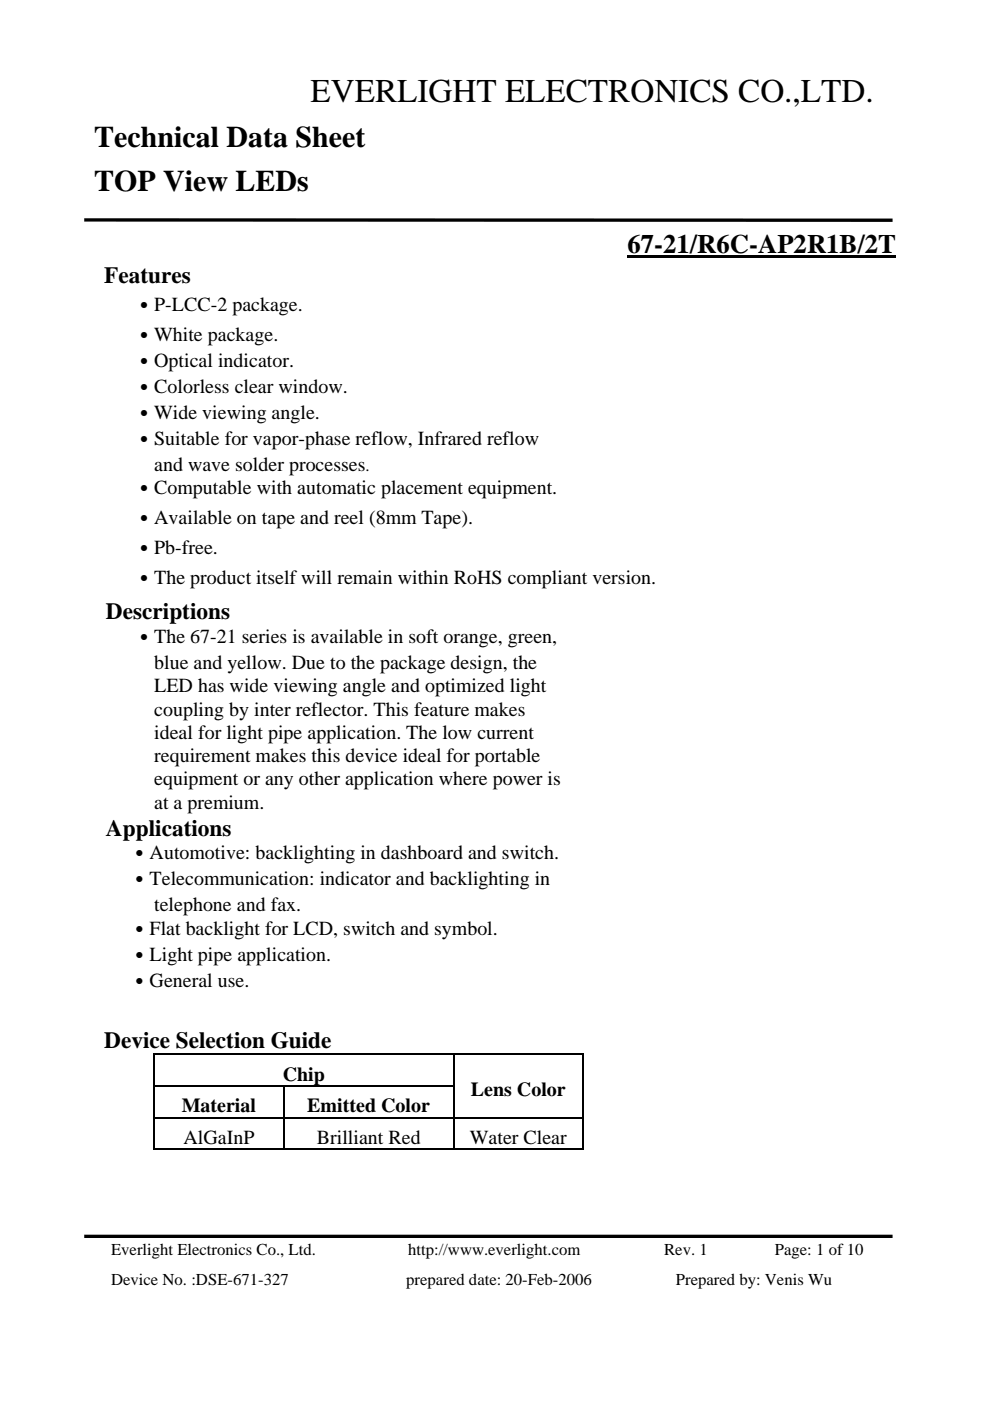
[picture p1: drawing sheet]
<svg xmlns="http://www.w3.org/2000/svg" width="210mm" height="297mm" viewBox="0 0 210 297" stroke-linecap="round" stroke-linejoin="round" font-family="sans-serif">
<defs><g id="words">
<text font-size="7" x="65.9" y="21.6">EVERLIGHT ELECTRONICS CO.,LTD.</text>
<g font-size="6.3">
<text x="20" y="31.2">Technical Data Sheet</text>
<text x="20" y="40.6">TOP View LEDs</text>
</g>
<text font-size="5.7" x="133.1" y="53.6">67-21/R6C-AP2R1B/2T</text>
<g font-size="4.9">
<text x="22.1" y="60.1">Features</text>
<text x="22.5" y="131.3">Descriptions</text>
<text x="22.5" y="177.1">Applications</text>
<text x="22.1" y="222.3">Device Selection Guide</text>
</g>
<g font-size="4.2">
<text x="28.5" y="66">․P-LCC-2 package.</text>
<text x="28.5" y="72.4">․White package.</text>
<text x="28.5" y="77.9">․Optical indicator.</text>
<text x="28.5" y="83.4">․Colorless clear window.</text>
<text x="28.5" y="88.9">․Wide viewing angle.</text>
<text x="28.5" y="94.4">․Suitable for vapor-phase reflow, Infrared reflow</text>
<text x="32.7" y="99.8">and wave solder processes</text>
<text x="28.5" y="104.8">․Computable with automatic placement equipment.</text>
<text x="28.5" y="111.2">․Available on tape and reel (8mm Tape).</text>
<text x="28.5" y="117.5">․Pb-free.</text>
<text x="28.5" y="123.9">․The product itself will remain within RoHS compliant version.</text>
<text x="28.5" y="136.4">․The 67-21 series is available in soft orange, green,</text>
<text x="32.7" y="141.9">blue and yellow. Due to the package design, the</text>
<text x="32.7" y="146.8">LED has wide viewing angle and optimized light</text>
<text x="32.7" y="151.7">coupling by inter reflector. This feature makes</text>
<text x="32.7" y="156.7">ideal for light pipe application. The low current</text>
<text x="32.7" y="161.6">requirement makes this device ideal for portable</text>
<text x="32.7" y="166.5">equipment or any other application where power is</text>
<text x="32.7" y="171.5">at a premium.</text>
<text x="27.5" y="182.2">․Automotive: backlighting in dashboard and switch.</text>
<text x="27.5" y="187.7">․Telecommunication: indicator and backlighting in</text>
<text x="32.7" y="193.2">telephone and fax.</text>
<text x="27.5" y="198.2">․Flat backlight for LCD, switch and symbol.</text>
<text x="27.5" y="203.7">․Light pipe application.</text>
<text x="27.5" y="209.2">․General use.</text>
<text x="60" y="229.2">Chip</text>
<text x="99.9" y="232.3">Lens Color</text>
<text x="38.5" y="235.9">Material</text>
<text x="65.2" y="235.9">Emitted Color</text>
<text x="38.9" y="242.5">AlGaInP</text>
<text x="67.2" y="242.5">Brilliant Red</text>
<text x="99.7" y="242.5">Water Clear</text>
</g>
<g font-size="3.5">
<text x="77.6" y="99.8">.</text>
<text x="23.6" y="266">Everlight Electronics Co., Ltd.</text>
<text x="86.6" y="266">http://www.everlight.com</text>
<text x="140.9" y="266">Rev. 1</text>
<text x="164.3" y="266">Page: 1 of 10</text>
<text x="23.6" y="272.4">Device No. :DSE-671-327</text>
<text x="86.2" y="272.4">prepared date: 20-Feb-2006</text>
<text x="143.3" y="272.4">Prepared by: Venis Wu</text>
</g>
</g></defs>
<path d="M17.9 46.6l171.4 .1M17.9 262.1h171.4" fill="none" stroke="#000" stroke-width=".71" stroke-linecap="butt"/>
<g fill="#000">
<path d="M133.1 54.2h56.9v.5h-56.9zM32.5 223.4h.4v.3h-.4zM32.5 230.1h.4v.3h-.4zM32.5 236.8h.4v.4h-.4zM60 230.1h.4v.3h-.4zM60 236.8h.4v.4h-.4zM96 223.4h.4v.3h-.4zM96 230.1h.4v.3h-.4zM96 236.8h.4v.4h-.4zM123.5 223.4h.4v.3h-.4zM123.5 230.1h.4v.3h-.4zM123.5 236.8h.4v.4h-.4z"/>
<path d="M123.5 243.5h.4v.3h-.4z"/>
</g>
<g fill="none" stroke="#000" stroke-width=".34">
<path d="M32.5 223.5h63.5M32.7 223.7v6.4M32.7 230.4v6.4M32.7 237.2v6.6M32.9 230.2h27.1M32.9 237h27.1M60.2 230.4v6.4M60.2 237.2v6.6M60.4 230.2h35.6M60.4 237h35.6M96.2 223.7v6.4M96.2 230.4v6.4"/>
<path d="M96.2 237.2v6.6M96.4 223.5h27.1M96.4 237h27.1M123.7 223.7v6.4M123.7 230.4v6.4M123.7 237.2v6.6M32.5 243.7h27.5M60.4 243.7h35.6M96.4 243.7h27.1"/>
</g>
<use href="#words"/>
</svg>
